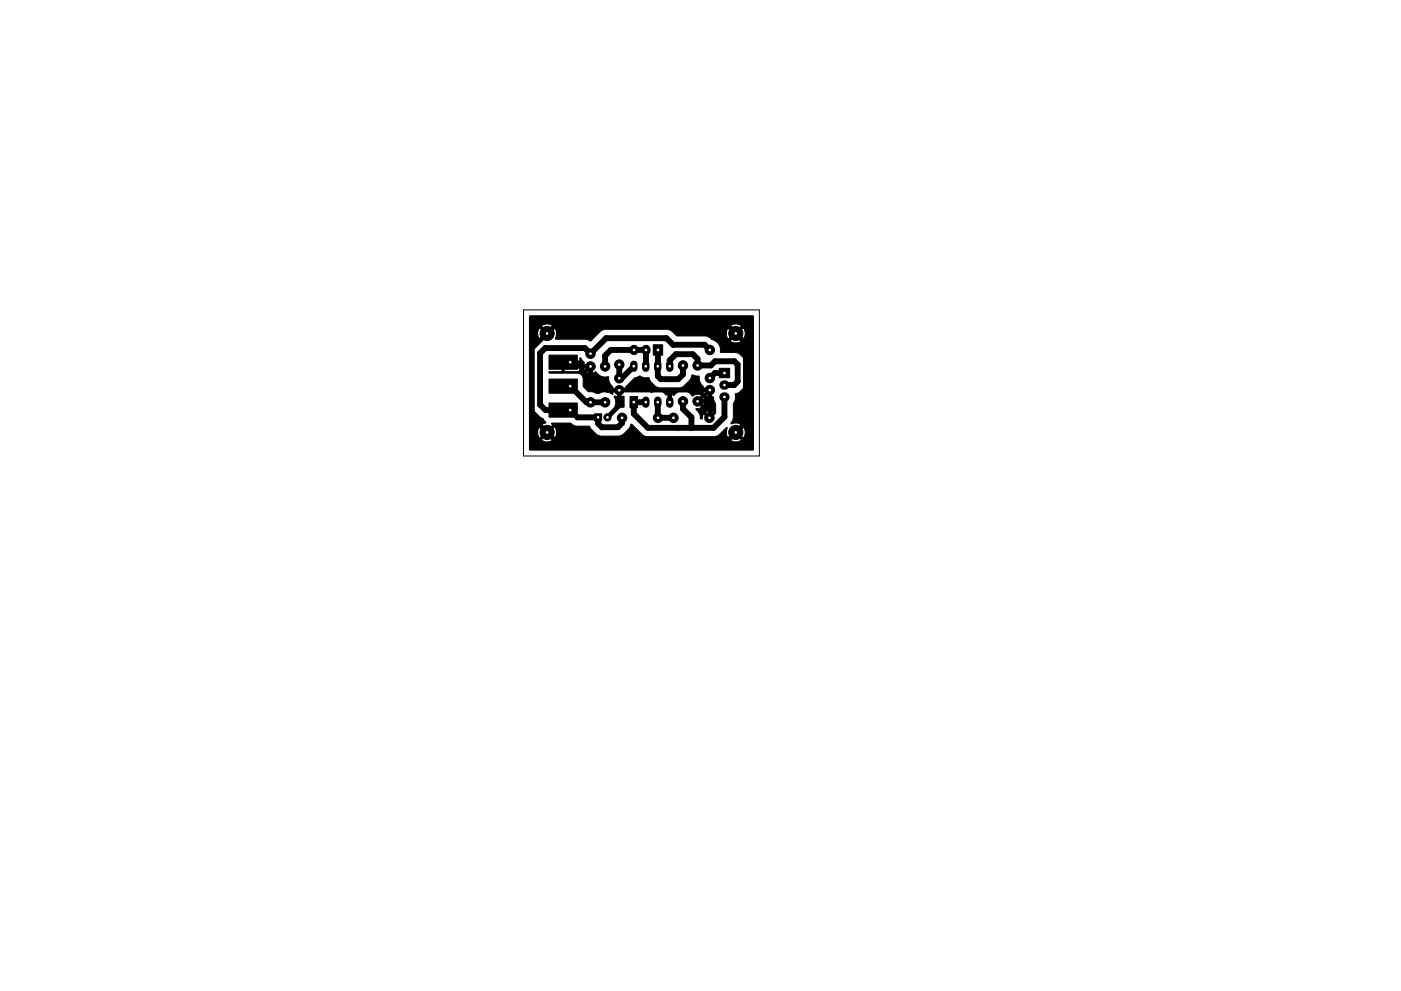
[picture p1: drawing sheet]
<svg xmlns="http://www.w3.org/2000/svg" width="297mm" height="210mm" viewBox="0 0 297 210" stroke-linecap="round" stroke-linejoin="round" font-family="sans-serif">
<path d="M111 65.7h50v31h-50z" fill="none" stroke="#000" stroke-width=".21"/>
<g fill="#000" stroke="#000" stroke-width=".21">
<path d="M116.4 75.3h6v3h-6zM116.4 78.9l6.1-.1 .4-.3v-1.4h-3.2v1.7h-.6l.1-2.1 3.7-.1v-.6l.2-.1 .8 1a1.63 1.63 0 0 0 .1 1.7l1.1-1.1h.2l.2 .3-1.2 1.2a1.62 1.62 0 0 0 2-.1l.6 .6 .5 .3 .6 .2 1-.1 .1 .9 .4 .8a.76 .76 0 0 1 .3 1.2l.2 .8-.2 .1-1.2-.6-.9 .1-.7 .3h-.5l-1-.4h-.7l-1.1-1.1v-1.6a1.24 1.24 0 0 0-1.2-1.2h-6zM138.5 73.1h2v2.2h-2zM132.7 82l1.9-1.8 1-.4 1 .3h1l.4 1 1 .9 .6 .3h4.5l.9-.4 1.1-1.1 .7-1.3 1.5 .3 .1 1.3 .7 .9a1.58 1.58 0 0 0 .2 1.6l1.1-1.1h.2l.2 .3-1.2 1.2a1.68 1.68 0 0 0 1.6 .2l.5 1.5v2l-1.2 1.2-1.3-1.1-.3 1-.3 .1-.5-1.5h1.4l.9 .9 .9-.9a1.49 1.49 0 0 0-1.8 0h-1.4l-.5-.5v-.2l.8-.1 .4-.2-1.2-1.2h.7l.8 .8a1.43 1.43 0 0 0 0-1.7l-.8 .9h-.7l1.2-1.3a1.62 1.62 0 0 0-2 .1l-.6-.6-.5-.3-1.2-.2a2.34 2.34 0 0 0-1.6 1l-.6-.3-.1 1.9-.3 .1-.2-.1v-1.9l-.5 .2-.6-.6-.8-.3h-.8l-.8 .4-.6-.3-.9-.1a.99 .99 0 0 1-1.1 0h-2.1l-.6 .1zM152.5 78.1h2.2v2h-2.2zM112.3 67.1l47.3-.1 .1 .1v28.4l-47.4-.1-.1-2.1h2.6a1.98 1.98 0 0 0 2.4 0h37.6a1.95 1.95 0 0 0 2.4 0l-1.2-1.2-1.2 1.2h-37.6l-1.2-1.2-1.2 1.2h-2.6v-1.6h1.8l.1 .6 .3 .7 1.2-1.3h.8l1.2 1.3a1.94 1.94 0 0 0 0-2.5l-1.2 1.2h-.8l-1.2-1.2-.4 1.2h-1.8v-5.9h.4l.1 .6 .3 .6 1.5 1.5 .7 .3 .5 .8-.9 .6 1.2 1.2 1.2-1.2-.3-.3 .1-.1h3.9l1.2 .6h2.9l.3 .6 1 1 .8 .5h4.1l1-.4 1.2-1.2 .5-.9 2.3 2.2 1 .4 14 .1 1.1-.4 1.7-1.6h.2a2.21 2.21 0 0 0 .2 2.3l1.2-1.3h.8l1.2 1.3a1.94 1.94 0 0 0 0-2.5l-1.2 1.2h-.8l1.6-1.5a2.14 2.14 0 0 0-2.2-.3l.5-1.3v-3a2.48 2.48 0 0 0 .4-2l1-.5 1-1 .3-.5 .1-.5-.1-4.3-.4-.7-1.4-1.2-.6-.1h-3l-.1-.3a2.26 2.26 0 0 0-.6-1.8l-.4-.4h3.1a1.95 1.95 0 0 0 2.4 0l-1.2-1.2-1.2 1.2h-3.1l-1.9-1h-6.3l-.6-.6h11.1l.1 .6 .3 .7 1.2-1.3h.8l1.2 1.3a1.94 1.94 0 0 0 0-2.5l-1.2 1.2h-.8l-1.2-1.2-.4 1.2h-11.1l-.7-.6-.8-.2h-13.1l-1 .4-2.1 2.1-1.1-.4-6.4-.1a2.11 2.11 0 0 0-.1-2.4l-2.5 2.5-.7 .4-1.4 1.4-.3 .5-.1 11.4-.4 .1v-15.1h1.8l.1 .6 .3 .7 1.2-1.3-1.2-1.2-.4 1.2h-1.8v-1.5h2.6l1.2 1.2 1.2-1.2h37.6l1.2 1.2 1.2-1.2a1.94 1.94 0 0 0-2.4 0h-37.6a1.98 1.98 0 0 0-2.4 0h-2.6zM116.4 80.4h6v3h-6zM116.4 85.5h6v3h-6zM126 87.8h1.6v1.5h-1.6zM130.2 84.1l.1-.1a1.93 1.93 0 0 0 2 .1v2.2l-.1 .1a2.25 2.25 0 0 0-2.4 1.5l-.8 .8h-.2v-.5l.7-.7v-.2a2.23 2.23 0 0 0 1-1.6v-.6zM133.6 84.1h1.6v2.4h-1.6z"/>
<circle cx="116" cy="70.7" r="1.5"/>
<circle cx="125.2" cy="77.7" r="1"/>
<circle cx="125.2" cy="75" r="1"/>
<circle cx="128.3" cy="77.7" r="1"/>
<circle cx="131.3" cy="77.3" r="1"/>
<circle cx="144.8" cy="77.5" r="1"/>
<circle cx="147.9" cy="77.5" r="1"/>
<circle cx="150.5" cy="74.2" r="1"/>
<circle cx="156" cy="70.7" r="1.5"/>
<circle cx="116" cy="91.7" r="1.5"/>
<circle cx="125.2" cy="85.4" r="1"/>
<circle cx="128.3" cy="85.4" r="1"/>
<circle cx="128.8" cy="88.5" r=".76"/>
<circle cx="131.3" cy="80.3" r="1"/>
<circle cx="131.3" cy="82.8" r="1"/>
<circle cx="131.9" cy="88.6" r="1"/>
<circle cx="139.5" cy="88.6" r="1"/>
<circle cx="142.8" cy="88.6" r="1"/>
<circle cx="144.8" cy="85.2" r="1"/>
<circle cx="147.9" cy="85.2" r="1"/>
<circle cx="150.4" cy="88.6" r="1"/>
<circle cx="150.5" cy="80.2" r="1"/>
<circle cx="150.5" cy="82.8" r="1"/>
<circle cx="156" cy="91.7" r="1.5"/>
</g>
<path d="M134.4 77.3v.8M136.9 77.3v.8M139.5 77.3v.8M142 77.3v.8M136.9 84.9v.8M139.5 84.9v.8M142 84.9v.8" fill="none" stroke="#000" stroke-width="1.6"/>
<path d="M134.4 74.1v.2M137 74.1v.2M153.5 81.7h.2M153.5 84.2h.2" fill="none" stroke="#000" stroke-width="2"/>
<path d="M112.9 73.9l4.6-4.7h37l3.5 3.6v16.9l-3.5 3.5h-37l-4.6-4.6zM120.9 76.8l.9 .9h3.4v1.6l3.4 3.5h2.7M131.3 82.8h19.2l-.1 5.8M131.3 82.8v3.2l-2.5 2.5M142 82.8h.1M142 82.8v2.5M150.5 84.9l-.2 .3h-2.4" fill="none" stroke="#000" stroke-width="1"/>
<path d="M131.3 77.3v3h.5l2.6-2.6M136.9 77.7l.1-3.5h-7.5l-1.2 1.2v2.3M139.5 74.2v5.6l.6 .6h3.7l1-1v-1.9M142 77.7v-1.2l1.3-1.4h3.6l1 1v1.4h2.8l.9-.9h4.1l.7 .7v3.6l-.7 .8h-2.1M150.5 74.2l-1.1-1.1h-6.7l-1.4-1.4h-12.8l-3.3 3.3-1.2-1.2h-8.4l-1.1 1.1v10.9l1.2 1.2h5.2l1.5 1.5h4.4v1.3l.8 .8h3.4l.9-.9v-1.1M153.6 79.1h-2l-1.1 1.1M120.9 81.9l3.4 3.5h4M139.5 85.3v3.3h3.3M144.8 85.2v1.5l1.8 1.8v2.3M153.6 84.2v4.3l-2.3 2.3h-13.9l-3-3v-2.5h2.5" fill="none" stroke="#000" stroke-width="1.3"/>
<g fill="#fff" stroke="#fff" stroke-width=".21">
<circle cx="150.5" cy="74.2" r=".17"/>
<circle cx="125.2" cy="75" r=".18"/>
<circle cx="131.3" cy="77.3" r=".17"/>
<circle cx="156" cy="91.7" r=".17"/>
<circle cx="116" cy="91.7" r=".17"/>
<circle cx="156" cy="70.7" r=".17"/>
<circle cx="116" cy="70.7" r=".17"/>
<circle cx="142.8" cy="88.6" r=".17"/>
<circle cx="150.4" cy="88.6" r=".17"/>
<circle cx="150.5" cy="82.8" r=".17"/>
<circle cx="150.5" cy="80.2" r=".17"/>
<circle cx="144.8" cy="77.5" r=".18"/>
<circle cx="144.8" cy="85.2" r=".18"/>
<circle cx="126.8" cy="88.5" r=".17"/>
<circle cx="128.8" cy="88.5" r=".17"/>
<circle cx="128.3" cy="77.7" r=".17"/>
<circle cx="128.3" cy="85.4" r=".17"/>
<circle cx="134.4" cy="85.3" r=".18"/>
<circle cx="136.9" cy="85.3" r=".18"/>
<circle cx="139.5" cy="85.3" r=".18"/>
<circle cx="142" cy="85.3" r=".18"/>
<circle cx="142" cy="77.7" r=".18"/>
<circle cx="139.5" cy="77.7" r=".18"/>
<circle cx="136.9" cy="77.7" r=".18"/>
<circle cx="134.4" cy="77.7" r=".18"/>
<circle cx="147.9" cy="77.5" r=".18"/>
<circle cx="147.9" cy="85.2" r=".18"/>
<circle cx="125.2" cy="85.4" r=".18"/>
<circle cx="125.2" cy="77.7" r=".18"/>
<circle cx="134.4" cy="74.2" r=".17"/>
<circle cx="137" cy="74.2" r=".17"/>
<circle cx="139.5" cy="74.2" r=".17"/>
<circle cx="153.6" cy="79.1" r=".18"/>
<circle cx="153.6" cy="81.7" r=".18"/>
<circle cx="153.6" cy="84.2" r=".18"/>
<circle cx="131.3" cy="80.3" r=".17"/>
<circle cx="131.3" cy="82.8" r=".17"/>
<circle cx="120.9" cy="76.8" r=".17"/>
<circle cx="120.9" cy="81.9" r=".17"/>
<circle cx="120.9" cy="87" r=".17"/>
<circle cx="131.9" cy="88.6" r=".17"/>
<circle cx="139.5" cy="88.6" r=".17"/>
</g>
</svg>
